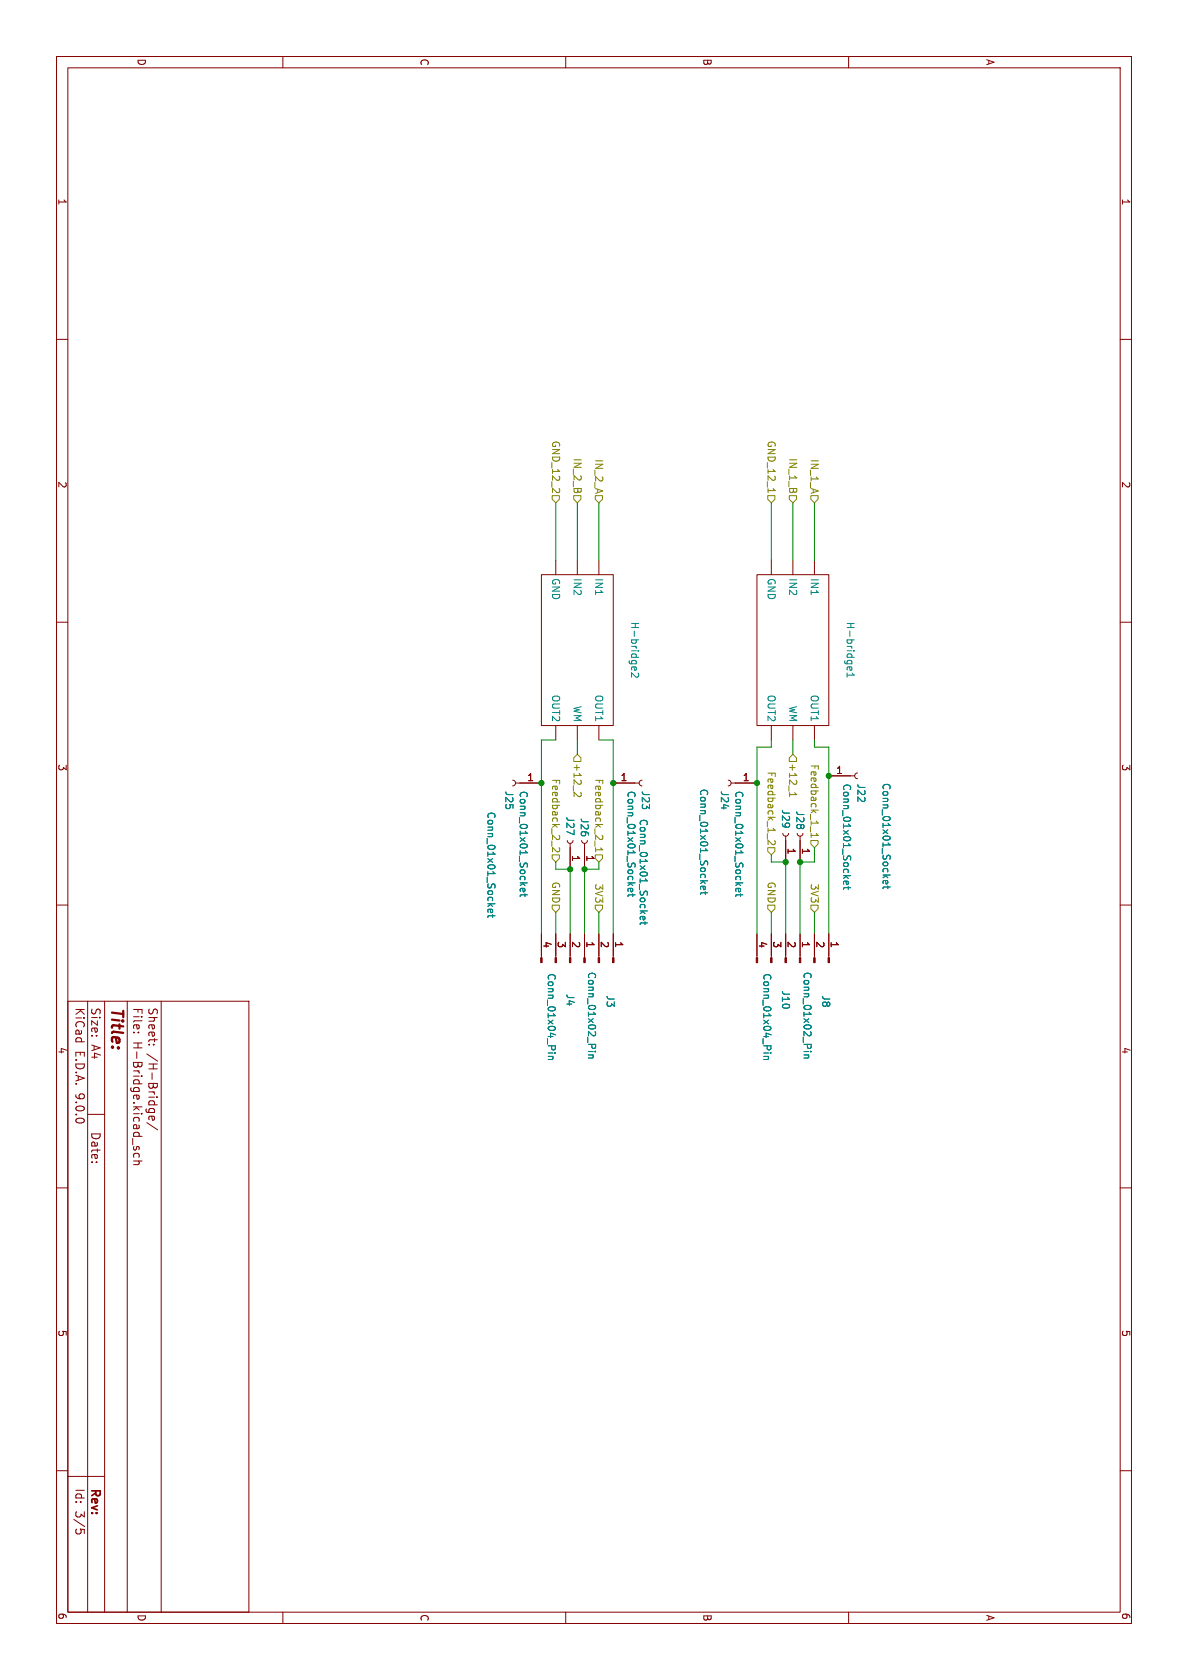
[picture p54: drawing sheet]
<svg xmlns="http://www.w3.org/2000/svg" width="210mm" height="297mm" viewBox="0 0 210 297" stroke-linecap="round" stroke-linejoin="round" font-family="sans-serif">
<defs><g id="words">
<text font-size="2.8" fill="#840000" x="19.1" y="178" transform="rotate(90 19.1 178)">Title:</text>
<g font-size="2.1" fill="#840000">
<text x="13.1" y="178" transform="rotate(90 13.1 178)">KiCad</text>
<text x="15.9" y="178" transform="rotate(90 15.9 178)">Size:</text>
<text x="23.3" y="178" transform="rotate(90 23.3 178)">File:</text>
<text x="26" y="178" transform="rotate(90 26 178)">Sheet:</text>
<text x="13.1" y="185.7" transform="rotate(90 13.1 185.7)">E.D.A.</text>
<text x="15.9" y="184.7" transform="rotate(90 15.9 184.7)">A4</text>
<text x="23.3" y="184.1" transform="rotate(90 23.3 184.1)">H-Bridge.kicad_sch</text>
<text x="26" y="186.2" transform="rotate(90 26 186.2)">/H-Bridge/</text>
<text x="13.1" y="193.3" transform="rotate(90 13.1 193.3)">9.0.0</text>
<text x="15.9" y="200" transform="rotate(90 15.9 200)">Date:</text>
<text x="13.1" y="263" transform="rotate(90 13.1 263)">Id:</text>
<text x="15.7" y="263" transform="rotate(90 15.7 263)">Rev:</text>
<text x="13.1" y="267.1" transform="rotate(90 13.1 267.1)">3/5</text>
</g>
<g font-size="1.8" fill="#840000">
<text x="24.1" y="10.2" transform="rotate(90 24.1 10.2)">D</text>
<text x="74.1" y="10.2" transform="rotate(90 74.1 10.2)">C</text>
<text x="124.1" y="10.2" transform="rotate(90 124.1 10.2)">B</text>
<text x="174.1" y="10.3" transform="rotate(90 174.1 10.3)">A</text>
<text x="10.1" y="35" transform="rotate(90 10.1 35)">1</text>
<text x="198.1" y="35" transform="rotate(90 198.1 35)">1</text>
<text x="10.1" y="85" transform="rotate(90 10.1 85)">2</text>
<text x="198.1" y="85" transform="rotate(90 198.1 85)">2</text>
<text x="10.1" y="135" transform="rotate(90 10.1 135)">3</text>
<text x="147.7" y="136.9">1</text>
<text x="198.1" y="135" transform="rotate(90 198.1 135)">3</text>
<text x="93.1" y="138.2">1</text>
<text x="109.6" y="138.2">1</text>
<text x="131.2" y="138.2">1</text>
<text x="139.1" y="149.8" transform="rotate(90 139.1 149.8)">1</text>
<text x="141.7" y="149.8" transform="rotate(90 141.7 149.8)">1</text>
<text x="101" y="151.1" transform="rotate(90 101 151.1)">1</text>
<text x="103.6" y="151.1" transform="rotate(90 103.6 151.1)">1</text>
<text x="96" y="166.3" transform="rotate(90 96 166.3)">4</text>
<text x="98.5" y="166.3" transform="rotate(90 98.5 166.3)">3</text>
<text x="101" y="166.3" transform="rotate(90 101 166.3)">2</text>
<text x="103.6" y="166.3" transform="rotate(90 103.6 166.3)">1</text>
<text x="106.1" y="166.3" transform="rotate(90 106.1 166.3)">2</text>
<text x="108.7" y="166.3" transform="rotate(90 108.7 166.3)">1</text>
<text x="134.1" y="166.3" transform="rotate(90 134.1 166.3)">4</text>
<text x="136.6" y="166.3" transform="rotate(90 136.6 166.3)">3</text>
<text x="139.1" y="166.3" transform="rotate(90 139.1 166.3)">2</text>
<text x="141.7" y="166.3" transform="rotate(90 141.7 166.3)">1</text>
<text x="144.2" y="166.3" transform="rotate(90 144.2 166.3)">2</text>
<text x="146.8" y="166.3" transform="rotate(90 146.8 166.3)">1</text>
<text x="10.1" y="185" transform="rotate(90 10.1 185)">4</text>
<text x="198.1" y="185" transform="rotate(90 198.1 185)">4</text>
<text x="10.1" y="235" transform="rotate(90 10.1 235)">5</text>
<text x="198.1" y="235" transform="rotate(90 198.1 235)">5</text>
<text x="10.1" y="285" transform="rotate(90 10.1 285)">6</text>
<text x="24.1" y="285.3" transform="rotate(90 24.1 285.3)">D</text>
<text x="74.1" y="285.3" transform="rotate(90 74.1 285.3)">C</text>
<text x="124.1" y="285.3" transform="rotate(90 124.1 285.3)">B</text>
<text x="174.1" y="285.4" transform="rotate(90 174.1 285.4)">A</text>
<text x="198.1" y="285" transform="rotate(90 198.1 285)">6</text>
</g>
<g font-size="1.8" fill="#848400">
<text x="97.4" y="77.8" transform="rotate(90 97.4 77.8)">GND_12_2</text>
<text x="135.5" y="77.8" transform="rotate(90 135.5 77.8)">GND_12_1</text>
<text x="101.2" y="80.9" transform="rotate(90 101.2 80.9)">IN_2_B</text>
<text x="105" y="81.1" transform="rotate(90 105 81.1)">IN_2_A</text>
<text x="139.3" y="80.9" transform="rotate(90 139.3 80.9)">IN_1_B</text>
<text x="143.1" y="81.1" transform="rotate(90 143.1 81.1)">IN_1_A</text>
<text x="97.4" y="137.6" transform="rotate(90 97.4 137.6)">Feedback_2_2</text>
<text x="101.2" y="134.8" transform="rotate(90 101.2 134.8)">+12_2</text>
<text x="105" y="137.6" transform="rotate(90 105 137.6)">Feedback_2_1</text>
<text x="135.5" y="136.3" transform="rotate(90 135.5 136.3)">Feedback_1_2</text>
<text x="139.3" y="134.8" transform="rotate(90 139.3 134.8)">+12_1</text>
<text x="143.1" y="135" transform="rotate(90 143.1 135)">Feedback_1_1</text>
<text x="97.4" y="155.8" transform="rotate(90 97.4 155.8)">GND</text>
<text x="135.5" y="155.8" transform="rotate(90 135.5 155.8)">GND</text>
<text x="105" y="156.1" transform="rotate(90 105 156.1)">3V3</text>
<text x="143.1" y="156.1" transform="rotate(90 143.1 156.1)">3V3</text>
</g>
<g font-size="1.8" fill="#008484">
<text x="97.4" y="102.1" transform="rotate(90 97.4 102.1)">GND</text>
<text x="101.2" y="102.1" transform="rotate(90 101.2 102.1)">IN2</text>
<text x="105" y="102.1" transform="rotate(90 105 102.1)">IN1</text>
<text x="135.5" y="102.1" transform="rotate(90 135.5 102.1)">GND</text>
<text x="139.3" y="102.1" transform="rotate(90 139.3 102.1)">IN2</text>
<text x="143.1" y="102.1" transform="rotate(90 143.1 102.1)">IN1</text>
<text x="111.4" y="109.8" transform="rotate(90 111.4 109.8)">H-bridge2</text>
<text x="149.5" y="109.8" transform="rotate(90 149.5 109.8)">H-bridge1</text>
<text x="97.4" y="122.7" transform="rotate(90 97.4 122.7)">OUT2</text>
<text x="101.2" y="124.7" transform="rotate(90 101.2 124.7)">WM</text>
<text x="105" y="122.7" transform="rotate(90 105 122.7)">OUT1</text>
<text x="135.5" y="122.7" transform="rotate(90 135.5 122.7)">OUT2</text>
<text x="139.3" y="124.7" transform="rotate(90 139.3 124.7)">WM</text>
<text x="143.1" y="122.7" transform="rotate(90 143.1 122.7)">OUT1</text>
<text x="85.9" y="143.4" transform="rotate(90 85.9 143.4)">Conn_01x01_Socket</text>
<text x="89.1" y="139.7" transform="rotate(90 89.1 139.7)">J25</text>
<text x="91.7" y="139.7" transform="rotate(90 91.7 139.7)">Conn_01x01_Socket</text>
<text x="110.7" y="139.7" transform="rotate(90 110.7 139.7)">Conn_01x01_Socket</text>
<text x="113.3" y="139.7" transform="rotate(90 113.3 139.7)">J23</text>
<text x="123.5" y="139.3" transform="rotate(90 123.5 139.3)">Conn_01x01_Socket</text>
<text x="127.2" y="139.7" transform="rotate(90 127.2 139.7)">J24</text>
<text x="129.8" y="139.7" transform="rotate(90 129.8 139.7)">Conn_01x01_Socket</text>
<text x="138" y="143" transform="rotate(90 138 143)">J29</text>
<text x="140.6" y="143.2" transform="rotate(90 140.6 143.2)">J28</text>
<text x="148.8" y="138.4" transform="rotate(90 148.8 138.4)">Conn_01x01_Socket</text>
<text x="151.4" y="138.4" transform="rotate(90 151.4 138.4)">J22</text>
<text x="155.8" y="138.3" transform="rotate(90 155.8 138.3)">Conn_01x01_Socket</text>
<text x="99.9" y="144.3" transform="rotate(90 99.9 144.3)">J27</text>
<text x="102.5" y="144.5" transform="rotate(90 102.5 144.5)">J26</text>
<text x="112.9" y="144.7" transform="rotate(90 112.9 144.7)">Conn_01x01_Socket</text>
<text x="96.6" y="172" transform="rotate(90 96.6 172)">Conn_01x04_Pin</text>
<text x="103.7" y="171.7" transform="rotate(90 103.7 171.7)">Conn_01x02_Pin</text>
<text x="134.7" y="172" transform="rotate(90 134.7 172)">Conn_01x04_Pin</text>
<text x="141.8" y="171.7" transform="rotate(90 141.8 171.7)">Conn_01x02_Pin</text>
<text x="99.9" y="175.6" transform="rotate(90 99.9 175.6)">J4</text>
<text x="107" y="175.8" transform="rotate(90 107 175.8)">J3</text>
<text x="138" y="175" transform="rotate(90 138 175)">J10</text>
<text x="145.1" y="175.8" transform="rotate(90 145.1 175.8)">J8</text>
</g>
</g></defs>
<g fill="none" stroke="#840000" stroke-width=".18">
<path d="M10 10h190v277h-190zM12 12h186v273h-186zM50 10v2M100 10v2M150 10v2M10 60h2M198 60h2M98.2 99.1v2.5M102.1 99.1v2.5M105.9 99.1v2.5M136.3 99.1v2.5M140.2 99.1v2.5"/>
<path d="M144 99.1v2.5M10 110h2M95.7 101.6h12.7v26.7h-12.7zM133.8 101.6h12.7v26.7h-12.7zM198 110h2M90.6 137.9l.4 .2 .1 .3-.1 .4-.4 .1M91.1 138.4h4.6M98.2 128.3v2.5M102.1 128.3v2.5M105.9 128.3v2.5M108.4 138.4h4.6M113.5 137.9l-.4 .2-.1 .3 .1 .4 .4 .1"/>
<path d="M128.7 137.9l.4 .2 .1 .3-.1 .4-.4 .1M129.2 138.4h4.6M136.3 128.3v2.5M140.2 128.3v2.5M144 128.3v2.5M146.5 137.2h4.6M151.6 136.7l-.4 .1-.1 .4 .1 .3 .4 .2M100.3 148.6l.1 .3 .4 .2 .3-.2 .2-.3M100.8 149.1v4.6M102.8 148.6l.2 .3 .3 .2 .4-.2 .1-.3M103.3 149.1v4.6M138.4 147.3l.1 .4 .4 .1 .3-.1 .2-.4"/>
<path d="M138.9 147.8v4.6M140.9 147.3l.2 .4 .3 .1 .4-.1 .1-.4M141.4 147.8v4.6M10 160h2M12 177h32v108h-32zM15.5 177v108M18.5 177v108M22.5 177v108M28.5 177v108M95.7 165.1v4.2M98.2 165.1v4.2M100.8 165.1v4.2"/>
<path d="M103.3 165.1v4.2M105.9 165.1v4.2M108.4 165.1v4.2M133.8 165.1v4.2M136.3 165.1v4.2M138.9 165.1v4.2M141.4 165.1v4.2M144 165.1v4.2M146.5 165.1v4.2M198 160h2M15.5 197h3M23.6 182.5h.2"/>
<path d="M24.4 182.5h.1M25.8 196.4l.3 .3h1.2M26 198.5l1.9 1.2M26.3 184.7h.2M26.3 196.2l.1 .5M26.8 197.3l.2 .7h.2l.1-.5-.2-.2-.7 .1v.6M27.1 184.7h.1M27.3 196.2l-.1 .5M10 210h2M23.6 205.2h1.5M23.7 202.7l-.1 .4 .2 .2 .2-.1 .2-.5M23.7 204.6l-.1-.4 .3-.3h.4l.2 .1v.6"/>
<path d="M24.5 205.2l.1 .3-.1 .3-.9 .1M24.5 202.7v.5M198 210h2M10 260h2M12 261h6.5M13.4 270.5v.4l.3 .3 .6-.2v-.5M14.9 270.4v.7M198 260h2M50 285v2M100 285v2M150 285v2"/>
</g>
<g fill="none" stroke="#008484" stroke-width=".18">
<path d="M111.6 118.1l.1 .3M112.1 117.9l.1 .6 .2-.1 .1-.3M112.8 119l.1 .5-.4 .2-.9-.8v.8M149.7 119v.7M150.2 117.9l.1 .6 .2-.1 .1-.3-.2-.2-.6 .1v.4M150.6 119l.4 .3h-1.3M92.4 157l.1 .7 .2-.1 .1-.4-.2-.2-.6 .1v.5M92.8 158v.5M93.2 158.2h-1.1l-.2 .3M111.4 157l.1 .7 .3-.1v-.4l-.1-.2-.6 .1v.5M111.8 158v.5M112.3 158.2h-1.1l-.2 .3"/>
<path d="M124.3 156.7l.1 .6 .2-.1 .1-.3-.2-.2h-.6v.5M124.7 157.6v.5M125.1 157.8h-1.1l-.2 .3M130.5 157l.1 .7 .2-.1 .1-.4-.2-.2-.6 .1v.5M130.9 158v.5M131.3 158.2h-1.1l-.1 .3M149.5 155.8l.1 .6 .3-.1v-.3l-.1-.2h-.6v.5M149.9 156.7v.5M150.4 156.9h-1.1l-.2 .3M156.5 155.7l.1 .6 .3-.1v-.4l-.1-.1h-.7v.5M156.9 156.6v.5M157.4 156.8h-1.1l-.2 .3"/>
<path d="M86.7 160.7l.1 .6h.2l.1-.4-.2-.2-.6 .1v.5M87.1 161.7v.5M87.5 161.9h-1.1l-.2 .3M113.6 162l.1 .6h.2l.1-.4-.2-.2-.6 .1v.5M114 163v.5M114.4 163.2h-1.1l-.1 .3M96.9 186.2h.8M96.9 186.8h.8M97.6 186.8l.1 .1v.3l-.8 .1M98.1 186.2h.1M104 185.9h.9M104 186.5h.9"/>
<path d="M104.7 186.5l.2 .2-.1 .3h-.8M105.2 185.9h.1M135 186.2h.9M135 186.8h.9M135.7 186.8l.2 .1-.1 .3-.8 .1M136.2 186.2h.1M142.1 185.9h.9M142.1 186.5h.9M142.8 186.5l.2 .2-.1 .3h-.8M143.3 185.9h.1"/>
</g>
<g fill="#840000" stroke="#840000" stroke-width=".18">
<path d="M103.2 169.3h.3v.9h-.3z"/>
<path d="M100.7 169.3h.2v.9h-.2z"/>
<path d="M98.1 169.3h.3v.9h-.3z"/>
<path d="M95.6 169.3h.2v.9h-.2z"/>
<path d="M108.3 169.3h.2v.9h-.2z"/>
<path d="M105.7 169.3h.3v.9h-.3z"/>
<path d="M141.3 169.3h.3v.9h-.3z"/>
<path d="M138.8 169.3h.2v.9h-.2z"/>
<path d="M136.2 169.3h.3v.9h-.3z"/>
<path d="M133.7 169.3h.2v.9h-.2z"/>
<path d="M146.4 169.3h.2v.9h-.2z"/>
<path d="M143.8 169.3h.3v.9h-.3z"/>
</g>
<g fill="none" stroke="#848400" stroke-width=".18">
<path d="M97.6 87.6h1.3v.7l-.7 .6-.6-.6zM101.4 87.6h1.3v.7l-.6 .6-.7-.6zM105.2 87.6h1.3v.7l-.6 .6-.7-.6zM135.7 87.6h1.3v.7l-.7 .6-.6-.6zM135.8 86.4v.7M139.5 87.6h1.3v.7l-.6 .6-.7-.6zM143.3 87.6h1.3v.7l-.6 .6-.7-.6zM101.4 134l.7-.7 .6 .7v.6h-1.3zM139.5 134l.7-.7 .6 .7v.6h-1.3zM97.6 151.1h1.3v.7l-.7 .6-.6-.6zM98.8 149.9l.1 .5-.3 .2-.9-.8v.8M102.7 140.3v.4l-.3 .1-.9-.7v.7"/>
<path d="M105.2 148.7v.9M105.2 151.1h1.3v.7l-.6 .6-.7-.6zM105.3 149.9v.7M106.2 149.9l.4 .3h-1.3M135.7 149.9h1.3v.6l-.7 .6-.6-.6zM136.9 148.6l.1 .5-.3 .2-.9-.8v.8M139.6 140.1v.7M140.5 140.1l.3 .4h-1.2M143.3 146.1v1M143.3 148.6h1.3v.6l-.6 .7-.7-.7zM143.4 147.3v.8M144.3 147.3l.4 .4h-1.3"/>
<path d="M97.6 160h1.3v.7l-.7 .6-.6-.6zM105.2 160h1.3v.7l-.6 .6-.7-.6zM135.7 160h1.3v.7l-.7 .6-.6-.6zM143.3 160h1.3v.7l-.6 .6-.7-.6z"/>
</g>
<g fill="none" stroke="#008400" stroke-width=".18">
<path d="M98.2 88.9v10.2M102.1 88.9v10.2M105.9 88.9v10.2M136.3 88.9v10.2M140.2 88.9v10.2M144 88.9v10.2M98.2 130.8h-2.5v34.3M102.1 130.8v2.5M105.9 130.8h2.5v34.3M136.3 130.8v1.3h-2.5v33M140.2 130.8v2.5M144 130.8v1.3h2.5v33"/>
<path d="M98.2 152.4v1.3h2.6v11.4M105.9 152.4v1.3h-2.6v11.4M136.3 151.1v1.3h2.6v12.7M144 149.9v2.5h-2.6v12.7M98.2 161.3v3.8M105.9 161.3v3.8M136.3 161.3v3.8M144 161.3v3.8"/>
</g>
<g fill="#008400" stroke="#008400" stroke-width=".18">
<circle cx="95.7" cy="138.4" r=".46"/>
<circle cx="108.4" cy="138.4" r=".46"/>
<circle cx="133.8" cy="138.4" r=".46"/>
<circle cx="138.9" cy="152.4" r=".46"/>
<circle cx="146.5" cy="137.2" r=".46"/>
<circle cx="141.4" cy="152.4" r=".46"/>
<circle cx="103.3" cy="153.7" r=".46"/>
<circle cx="100.8" cy="153.7" r=".46"/>
</g>
<use href="#words"/>
</svg>
